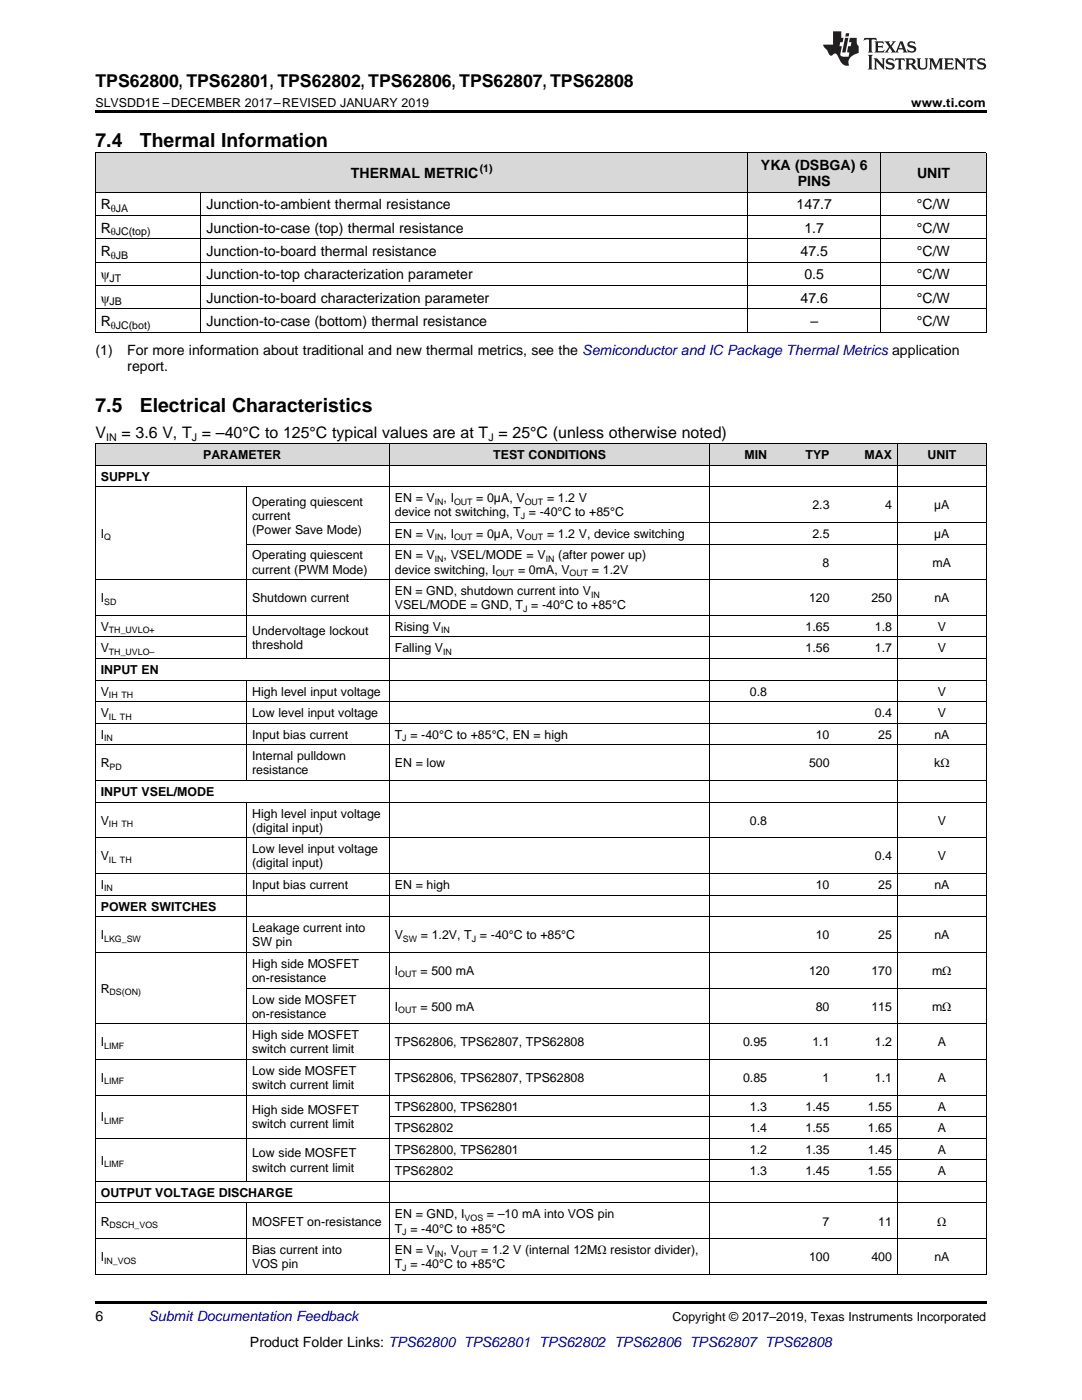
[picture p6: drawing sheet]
<svg xmlns="http://www.w3.org/2000/svg" width="216mm" height="279mm" viewBox="0 0 216 279" stroke-linecap="round" stroke-linejoin="round" font-family="sans-serif">
<defs><g id="words">
<g font-size="3.9">
<text x="19" y="29.3">7.4</text>
<text x="27.9" y="29.3">Thermal Information</text>
<text x="19" y="82.2">7.5</text>
<text x="27.9" y="82.2">Electrical Characteristics</text>
</g>
<text font-size="3.5" x="19" y="17.3">TPS62800, TPS62801, TPS62802, TPS62806, TPS62807, TPS62808</text>
<g font-size="3.2">
<text x="19" y="87.3">V</text>
<text x="24.2" y="87.3">= 3.6 V, T = –40°C to 125°C typical values are at T = 25°C (unless otherwise noted)</text>
</g>
<g font-size="2.8">
<text x="70" y="35.5">THERMAL METRIC</text>
<text x="151.8" y="33.9">YKA (DSBGA) 6</text>
<text x="183" y="35.5">UNIT</text>
<text x="20.1" y="41.8">R</text>
<text x="41.2" y="41.8">Junction-to-ambient thermal resistance</text>
<text x="159" y="41.8">147.7</text>
<text x="159.2" y="37.1">PINS</text>
<text x="183" y="41.8">°C/W</text>
<text x="20.1" y="46.4">R</text>
<text x="41.2" y="46.4">Junction-to-case (top) thermal resistance</text>
<text x="160.5" y="46.4">1.7</text>
<text x="183" y="46.4">°C/W</text>
<text x="20.1" y="51.1">R</text>
<text x="41.2" y="51.1">Junction-to-board thermal resistance</text>
<text x="159.7" y="51.1">47.5</text>
<text x="183" y="51.1">°C/W</text>
<text x="20.1" y="55.7">ψ</text>
<text x="41.2" y="55.7">Junction-to-top characterization parameter</text>
<text x="160.5" y="55.7">0.5</text>
<text x="183" y="55.7">°C/W</text>
<text x="20.1" y="60.4">ψ</text>
<text x="20.1" y="65.1">R</text>
<text x="41.2" y="60.4">Junction-to-board characterization parameter</text>
<text x="41.2" y="65.1">Junction-to-case (bottom) thermal resistance</text>
<text x="159.7" y="60.4">47.6</text>
<text x="161.7" y="65.1">–</text>
<text x="183" y="60.4">°C/W</text>
<text x="183" y="65.1">°C/W</text>
<text x="19" y="70.9">(1)</text>
<text x="25.4" y="70.9">For more information about traditional and new thermal metrics, see the Semiconductor and IC Package Thermal Metrics application</text>
<text x="25.4" y="74.1">report.</text>
<text x="19" y="263.6">6</text>
<text x="49.9" y="268.9">Product Folder Links: TPS62800 TPS62801 TPS62802 TPS62806 TPS62807 TPS62808</text>
</g>
<text font-size="2.8" fill="#0000c8" x="29.6" y="263.6">Submit Documentation Feedback</text>
<g font-size="2.5">
<text x="19" y="21.4">SLVSDD1E –DECEMBER 2017–REVISED JANUARY 2019</text>
<text x="181.8" y="21.4">www.ti.com</text>
<text x="20.1" y="95.9">SUPPLY</text>
<text x="40.5" y="91.6">PARAMETER</text>
<text x="98.4" y="91.6">TEST CONDITIONS</text>
<text x="148.6" y="91.6">MIN</text>
<text x="160.7" y="91.6">TYP</text>
<text x="172.5" y="91.6">MAX</text>
<text x="185.1" y="91.6">UNIT</text>
<text x="50.3" y="101">Operating quiescent</text>
<text x="78.8" y="100.2">EN = V</text>
<text x="88.5" y="100.2">, I</text>
<text x="95" y="100.2">= 0µA, V</text>
<text x="109.1" y="100.2">= 1.2 V</text>
<text x="162.1" y="101.6">2.3</text>
<text x="176.6" y="101.6">4</text>
<text x="186.4" y="101.6">µA</text>
<text x="20.1" y="107.4">I</text>
<text x="50.3" y="103.8">current</text>
<text x="50.3" y="106.6">(Power Save Mode)</text>
<text x="78.8" y="103">device not switching, T = -40°C to +85°C</text>
<text x="78.8" y="107.4">EN = V</text>
<text x="88.5" y="107.4">, I</text>
<text x="95" y="107.4">= 0µA, V</text>
<text x="109.1" y="107.4">= 1.2 V, device switching</text>
<text x="162.1" y="107.4">2.5</text>
<text x="186.4" y="107.4">µA</text>
<text x="50.3" y="111.7">Operating quiescent</text>
<text x="78.8" y="111.7">EN = V</text>
<text x="88.5" y="111.7">, VSEL/MODE = V</text>
<text x="111.4" y="111.7">(after power up)</text>
<text x="164.1" y="113.1">8</text>
<text x="186.1" y="113.1">mA</text>
<text x="50.3" y="114.5">current (PWM Mode)</text>
<text x="78.8" y="114.5">device switching, I</text>
<text x="78.8" y="118.8">EN = GND, shutdown current into V</text>
<text x="103.4" y="114.5">= 0mA, V</text>
<text x="118.1" y="114.5">= 1.2V</text>
<text x="20.1" y="120.2">I</text>
<text x="20.1" y="125.9">V</text>
<text x="50.3" y="120.2">Shutdown current</text>
<text x="78.8" y="121.6">VSEL/MODE = GND, T = -40°C to +85°C</text>
<text x="78.8" y="125.9">Rising V</text>
<text x="160.7" y="125.9">1.65</text>
<text x="161.4" y="120.2">120</text>
<text x="173.9" y="120.2">250</text>
<text x="174.6" y="125.9">1.8</text>
<text x="186.4" y="120.2">nA</text>
<text x="187.1" y="125.9">V</text>
<text x="20.1" y="130.2">V</text>
<text x="50.3" y="126.6">Undervoltage lockout</text>
<text x="50.3" y="129.5">threshold</text>
<text x="78.8" y="130.2">Falling V</text>
<text x="160.7" y="130.2">1.56</text>
<text x="174.6" y="130.2">1.7</text>
<text x="187.1" y="130.2">V</text>
<text x="20.1" y="134.5">INPUT EN</text>
<text x="20.1" y="138.8">V</text>
<text x="20.1" y="143.1">V</text>
<text x="50.3" y="138.8">High level input voltage</text>
<text x="50.3" y="143.1">Low level input voltage</text>
<text x="149.6" y="138.8">0.8</text>
<text x="174.6" y="143.1">0.4</text>
<text x="187.1" y="138.8">V</text>
<text x="187.1" y="143.1">V</text>
<text x="20.1" y="147.4">I</text>
<text x="50.3" y="147.4">Input bias current</text>
<text x="78.8" y="147.4">T = -40°C to +85°C, EN = high</text>
<text x="162.8" y="147.4">10</text>
<text x="175.2" y="147.4">25</text>
<text x="186.4" y="147.4">nA</text>
<text x="20.1" y="153.1">R</text>
<text x="50.3" y="151.7">Internal pulldown</text>
<text x="50.3" y="154.6">resistance</text>
<text x="78.8" y="153.1">EN = low</text>
<text x="161.4" y="153.1">500</text>
<text x="186.4" y="153.1">kΩ</text>
<text x="20.1" y="158.9">INPUT VSEL/MODE</text>
<text x="20.1" y="164.6">V</text>
<text x="50.3" y="163.2">High level input voltage</text>
<text x="50.3" y="166">(digital input)</text>
<text x="149.6" y="164.6">0.8</text>
<text x="187.1" y="164.6">V</text>
<text x="20.1" y="171.7">V</text>
<text x="50.3" y="170.3">Low level input voltage</text>
<text x="50.3" y="173.1">(digital input)</text>
<text x="174.6" y="171.7">0.4</text>
<text x="187.1" y="171.7">V</text>
<text x="20.1" y="177.4">I</text>
<text x="50.3" y="177.4">Input bias current</text>
<text x="78.8" y="177.4">EN = high</text>
<text x="162.8" y="177.4">10</text>
<text x="175.2" y="177.4">25</text>
<text x="186.4" y="177.4">nA</text>
<text x="20.1" y="181.7">POWER SWITCHES</text>
<text x="20.1" y="187.4">I</text>
<text x="50.3" y="186">Leakage current into</text>
<text x="50.3" y="188.8">SW pin</text>
<text x="78.8" y="187.4">V</text>
<text x="84" y="187.4">= 1.2V, T = -40°C to +85°C</text>
<text x="162.8" y="187.4">10</text>
<text x="175.2" y="187.4">25</text>
<text x="186.4" y="187.4">nA</text>
<text x="50.3" y="193.1">High side MOSFET</text>
<text x="50.3" y="196">on-resistance</text>
<text x="78.8" y="194.6">I</text>
<text x="83.9" y="194.6">= 500 mA</text>
<text x="161.4" y="194.6">120</text>
<text x="173.9" y="194.6">170</text>
<text x="186" y="194.6">mΩ</text>
<text x="20.1" y="198.1">R</text>
<text x="50.3" y="200.3">Low side MOSFET</text>
<text x="50.3" y="203.1">on-resistance</text>
<text x="78.8" y="201.7">I</text>
<text x="83.9" y="201.7">= 500 mA</text>
<text x="162.8" y="201.7">80</text>
<text x="173.9" y="201.7">115</text>
<text x="186" y="201.7">mΩ</text>
<text x="20.1" y="208.8">I</text>
<text x="50.3" y="207.4">High side MOSFET</text>
<text x="78.8" y="208.8">TPS62806, TPS62807, TPS62808</text>
<text x="148.3" y="208.8">0.95</text>
<text x="162.1" y="208.8">1.1</text>
<text x="174.6" y="208.8">1.2</text>
<text x="187.1" y="208.8">A</text>
<text x="20.1" y="215.9">I</text>
<text x="50.3" y="210.2">switch current limit</text>
<text x="50.3" y="214.5">Low side MOSFET</text>
<text x="78.8" y="215.9">TPS62806, TPS62807, TPS62808</text>
<text x="148.3" y="215.9">0.85</text>
<text x="164.1" y="215.9">1</text>
<text x="174.6" y="215.9">1.1</text>
<text x="187.1" y="215.9">A</text>
<text x="50.3" y="217.3">switch current limit</text>
<text x="78.8" y="221.7">TPS62800, TPS62801</text>
<text x="149.6" y="221.7">1.3</text>
<text x="160.7" y="221.7">1.45</text>
<text x="173.2" y="221.7">1.55</text>
<text x="187.1" y="221.7">A</text>
<text x="20.1" y="223.8">I</text>
<text x="50.3" y="222.4">High side MOSFET</text>
<text x="50.3" y="225.2">switch current limit</text>
<text x="78.8" y="226">TPS62802</text>
<text x="149.6" y="226">1.4</text>
<text x="160.7" y="226">1.55</text>
<text x="173.2" y="226">1.65</text>
<text x="187.1" y="226">A</text>
<text x="20.1" y="232.4">I</text>
<text x="50.3" y="231">Low side MOSFET</text>
<text x="50.3" y="233.8">switch current limit</text>
<text x="78.8" y="230.3">TPS62800, TPS62801</text>
<text x="149.6" y="230.3">1.2</text>
<text x="160.7" y="230.3">1.35</text>
<text x="173.2" y="230.3">1.45</text>
<text x="187.1" y="230.3">A</text>
<text x="20.1" y="238.9">OUTPUT VOLTAGE DISCHARGE</text>
<text x="78.8" y="234.6">TPS62802</text>
<text x="149.6" y="234.6">1.3</text>
<text x="160.7" y="234.6">1.45</text>
<text x="173.2" y="234.6">1.55</text>
<text x="187.1" y="234.6">A</text>
<text x="20.1" y="244.6">R</text>
<text x="50.3" y="244.6">MOSFET on-resistance</text>
<text x="78.8" y="243.2">EN = GND, I</text>
<text x="78.8" y="246">T = -40°C to +85°C</text>
<text x="97.2" y="243.2">= –10 mA into VOS pin</text>
<text x="164.1" y="244.6">7</text>
<text x="175.2" y="244.6">11</text>
<text x="187" y="244.6">Ω</text>
<text x="20.1" y="251.7">I</text>
<text x="50.3" y="250.3">Bias current into</text>
<text x="78.8" y="250.3">EN = V</text>
<text x="88.5" y="250.3">, V</text>
<text x="96" y="250.3">= 1.2 V (internal 12MΩ resistor divider),</text>
<text x="161.4" y="251.7">100</text>
<text x="173.9" y="251.7">400</text>
<text x="186.4" y="251.7">nA</text>
<text x="50.3" y="253.1">VOS pin</text>
<text x="78.8" y="253.1">T = -40°C to +85°C</text>
<text x="134.2" y="263.6">Copyright © 2017–2019, Texas Instruments Incorporated</text>
</g>
<g font-size="2.1">
<text x="95.7" y="34.4">(1)</text>
<text x="22.1" y="42.3">θJA</text>
<text x="22.1" y="47">θJC(top)</text>
<text x="22.1" y="51.6">θJB</text>
<text x="21.9" y="56.3">JT</text>
<text x="21.9" y="61">JB</text>
<text x="22.1" y="65.6">θJC(bot)</text>
<text x="21.2" y="87.9">IN</text>
<text x="38.3" y="87.9">J</text>
<text x="97.4" y="87.9">J</text>
</g>
<g font-size="1.8">
<text x="86.7" y="100.7">IN</text>
<text x="90.6" y="100.7">OUT</text>
<text x="104.7" y="100.7">OUT</text>
<text x="20.8" y="107.8">Q</text>
<text x="86.7" y="107.8">IN</text>
<text x="90.6" y="107.8">OUT</text>
<text x="103.9" y="103.5">J</text>
<text x="104.7" y="107.8">OUT</text>
<text x="86.7" y="112.1">IN</text>
<text x="108.9" y="112.1">IN</text>
<text x="98.9" y="115">OUT</text>
<text x="113.7" y="115">OUT</text>
<text x="117.9" y="119.3">IN</text>
<text x="20.8" y="120.7">SD</text>
<text x="104.4" y="122.1">J</text>
<text x="21.7" y="126.4">TH_UVLO+</text>
<text x="21.7" y="130.7">TH_UVLO–</text>
<text x="88" y="126.4">IN</text>
<text x="88.4" y="130.7">IN</text>
<text x="21.7" y="139.3">IH TH</text>
<text x="21.7" y="143.6">IL TH</text>
<text x="20.8" y="147.9">IN</text>
<text x="80.3" y="147.9">J</text>
<text x="21.9" y="153.6">PD</text>
<text x="21.7" y="165.1">IH TH</text>
<text x="21.7" y="172.2">IL TH</text>
<text x="20.8" y="177.9">IN</text>
<text x="20.8" y="187.9">LKG_SW</text>
<text x="80.4" y="187.9">SW</text>
<text x="94.2" y="187.9">J</text>
<text x="79.4" y="195.1">OUT</text>
<text x="21.9" y="198.6">DS(ON)</text>
<text x="79.4" y="202.2">OUT</text>
<text x="20.8" y="209.3">LIMF</text>
<text x="20.8" y="216.4">LIMF</text>
<text x="20.8" y="224.3">LIMF</text>
<text x="20.8" y="232.9">LIMF</text>
<text x="21.9" y="245.1">DSCH_VOS</text>
<text x="92.7" y="243.7">VOS</text>
<text x="80.3" y="246.5">J</text>
<text x="86.7" y="250.8">IN</text>
<text x="91.6" y="250.8">OUT</text>
<text x="20.8" y="252.2">IN_VOS</text>
<text x="80.3" y="253.6">J</text>
</g>
</g></defs>
<g fill="#d8d8d8">
<path d="M19 88.6h30.2v4.3h-30.2z"/>
<path d="M49.2 88.6h28.5v4.3h-28.5z"/>
<path d="M77.7 88.6h64v4.3h-64z"/>
<path d="M141.7 88.6h12.5v4.3h-12.5z"/>
<path d="M154.2 88.6h12.4v4.3h-12.4z"/>
<path d="M166.6 88.6h12.5v4.3h-12.5z"/>
<path d="M179.1 88.6h17.7v4.3h-17.7z"/>
<path d="M19 30.6h21.1v7.8h-21.1z"/>
<path d="M40.1 30.6h109.2v7.8h-109.2z"/>
<path d="M149.3 30.6h26.4v7.8h-26.4z"/>
<path d="M175.7 30.6h21.1v7.8h-21.1z"/>
</g>
<path d="M19 22h177.8v.5h-177.8zM19 66.3h.2zM149.2 66.3h.1zM175.6 66.3h.1zM196.7 66.3h.1zM19 259.7h177.8v.5h-177.8z" fill="#000"/>
<g fill="none" stroke="#000" stroke-width=".2">
<path d="M19 38.3h177.8M19 30.5h177.8M19.1 30.5v35.8M40.1 38.3v28M149.2 30.5v35.8M175.7 30.5v35.8M196.8 30.5v35.8M19 57h177.8M19 52.3h177.8M19 47.6h177.8M19 43h177.8M19 66.3h177.8"/>
<path d="M19 61.6h177.8M19 97.1h177.8M19 92.8h177.8M19 88.5h177.8M19.1 88.5v165.9M49.2 97.2v34.3M77.7 88.5v165.9M141.7 88.5v165.9M179 88.5v165.9M196.8 88.5v165.9M19 115.7h177.8M49.2 108.6h147.6"/>
<path d="M77.7 104.3h119.1M19 135.7h177.8M19 131.4h177.8M19 127.1h30.2M19 122.8h177.8M49.2 135.7v20.1M77.7 127.1h119.1M19 155.8h177.8M19 148.6h177.8M19 144.3h177.8M19 140h177.8M19 178.6h177.8"/>
<path d="M19 174.3h177.8M19 167.2h177.8M19 160.1h177.8M49.2 160.1v75.7M19 190.1h177.8M19 182.9h177.8M49.2 197.2h147.6M19 218.6h177.8M19 211.4h177.8M19 204.3h177.8M19 235.8h177.8M19 227.2h177.8"/>
<path d="M77.7 231.5h119.1M77.7 222.9h119.1M19 254.3h177.8M19 247.2h177.8M19 240.1h177.8M49.2 240.1v14.3"/>
</g>
<g fill="#231f20">
<path d="M172.5 7.6l-.1 .5 .4-.2h.6v.1v2.1l-.2 .4h.9l-.2-.4v-2.1l.1-.1h.5l.5 .2-.2-.5zM174.5 8.3l.2 .3v1.5l-.2 .4h1.8l.2-.6a1.04 1.04 0 0 1-1.3 .2v-.7h.6l.3 .2v-.6l-.3 .2h-.6v-.6l.8-.1 .4 .3-.2-.5zM176.5 8.3l.9 1.1-.9 1.1h.8l-.2-.2 .4-.7 .5 .7-.2 .2h1.5l-.2-.2 .2-.4h.9l.1 .4-.2 .2h1l-.3-.3-.7-1.9h-.5l-.9 2-.8-1 .9-1h-.8l.1 .3-.4 .5-.3-.6 .1-.2zM179.7 8.6l.4 1h-.7zM181.3 8.4a.63 .63 0 0 0-.2 .7 .63 .63 0 0 0 .6 .4l.6 .2 .1 .2a.75 .75 0 0 1-.7 .4 .75 .75 0 0 1-.6-.5l.1 .7 .1-.1a1.11 1.11 0 0 0 1.5-.6 1.13 1.13 0 0 0-1.2-.8l-.1-.4a1.04 1.04 0 0 1 1.2 .2l-.2-.5-.2 .1-.4-.2zM173.2 10.9l.2 .4v2.2l-.2 .4h1l-.3-.4v-2.2l.3-.4zM174.3 11.6l.3 .4v1.5l-.3 .4h.8l-.2-.4v-1.3l1.5 1.7v-1.9l.2-.4h-.7l.2 .4v.9l-1.1-1.3zM177 11.8a.62 .62 0 0 0-.2 .7 .62 .62 0 0 0 .6 .4l.6 .1 .1 .3a.76 .76 0 0 1-.7 .3 .76 .76 0 0 1-.7-.4l.2 .7 .1-.1a1.11 1.11 0 0 0 1.5-.6 1.13 1.13 0 0 0-1.2-.8l-.1-.4a1.04 1.04 0 0 1 1.2 .2l-.2-.6-.2 .1-.5-.1zM178.7 11.6l-.2 .6a.61 .61 0 0 1 .8-.3v1.6l-.2 .4h.9l-.2-.4v-1.6a.63 .63 0 0 1 .7 .3l-.1-.6zM180.6 11.6l.3 .4v1.5l-.3 .4h1l-.2-.2-.1-.8 .6 .2a.76 .76 0 0 0 1.2 .7l-1-1a.58 .58 0 0 0 .6-.5 .58 .58 0 0 0-.5-.6zM181.4 11.9h.1a.45 .45 0 0 1 .5 .1 .45 .45 0 0 1 .1 .5l-.8 .2zM182.9 11.6l.2 .2a2.17 2.17 0 0 0 .3 1.9 .99 .99 0 0 0 1.6-.6v-1.1l.2-.4h-.7l.2 .2a1.92 1.92 0 0 1-.2 1.8 .6 .6 0 0 1-.9-.5v-1.1l.2-.4zM185.4 11.6l.2 .4v1.5l-.2 .4h.7l-.2-.4v-1.4l.8 1.8 .8-1.8v1.4l-.2 .4h.9l-.2-.4v-1.5l.2-.4h-.8l-.6 1.5-.6-1.5zM188.4 11.6l.2 .4v1.5l-.2 .4h1.8l.1-.6a1.04 1.04 0 0 1-1.2 .1v-.6h.5l.4 .2v-.6l-.4 .2h-.5v-.7h.8l.3 .3-.1-.6zM190.5 11.6l.2 .4v1.5l-.2 .4h.7l-.2-.4v-1.3l1.5 1.7v-1.9l.2-.4h-.7l.2 .4v.9l-1.1-1.3zM192.9 11.6l-.1 .6a.61 .61 0 0 1 .7-.3l.1 1.6-.3 .4h1l-.3-.4 .1-1.6a.63 .63 0 0 1 .7 .3l-.1-.6zM195.2 11.8a.62 .62 0 0 0-.2 .7 .62 .62 0 0 0 .6 .4l.6 .1 .1 .3a.76 .76 0 0 1-.7 .3 .76 .76 0 0 1-.6-.4l.1 .7 .1-.1a1.11 1.11 0 0 0 1.6-.6 1.13 1.13 0 0 0-1.3-.8l-.1-.4a1.04 1.04 0 0 1 1.2 .2l-.1-.6-.2 .1-.5-.1z"/>
<path d="M166.2 6.3v2.6h-1.9v.4l.8 .9a.91 .91 0 0 0 1 .8 .56 .56 0 0 1 .5-.3 .56 .56 0 0 1 .5 .3l.4 .8a1.53 1.53 0 0 0 1.9 1.2 1.54 1.54 0 0 1 1-2.1l.9-.3v-1.4a1.52 1.52 0 0 1-.4-1.6h-1.3l-.2 .8h.5l-.2 .8h-.5l-.1 1v.2l.4 .1-.2 .8a1.93 1.93 0 0 1-1.6-.3l.3-1.8h-.5l.2-.8h.4l.2-.8h-.4v-1.3zM168.6 7.6l-.6 2.9h.7l.6-2.9zM168.8 6.6l-.1 .7h.6l.2-.7z"/>
</g>
<use href="#words"/>
</svg>
